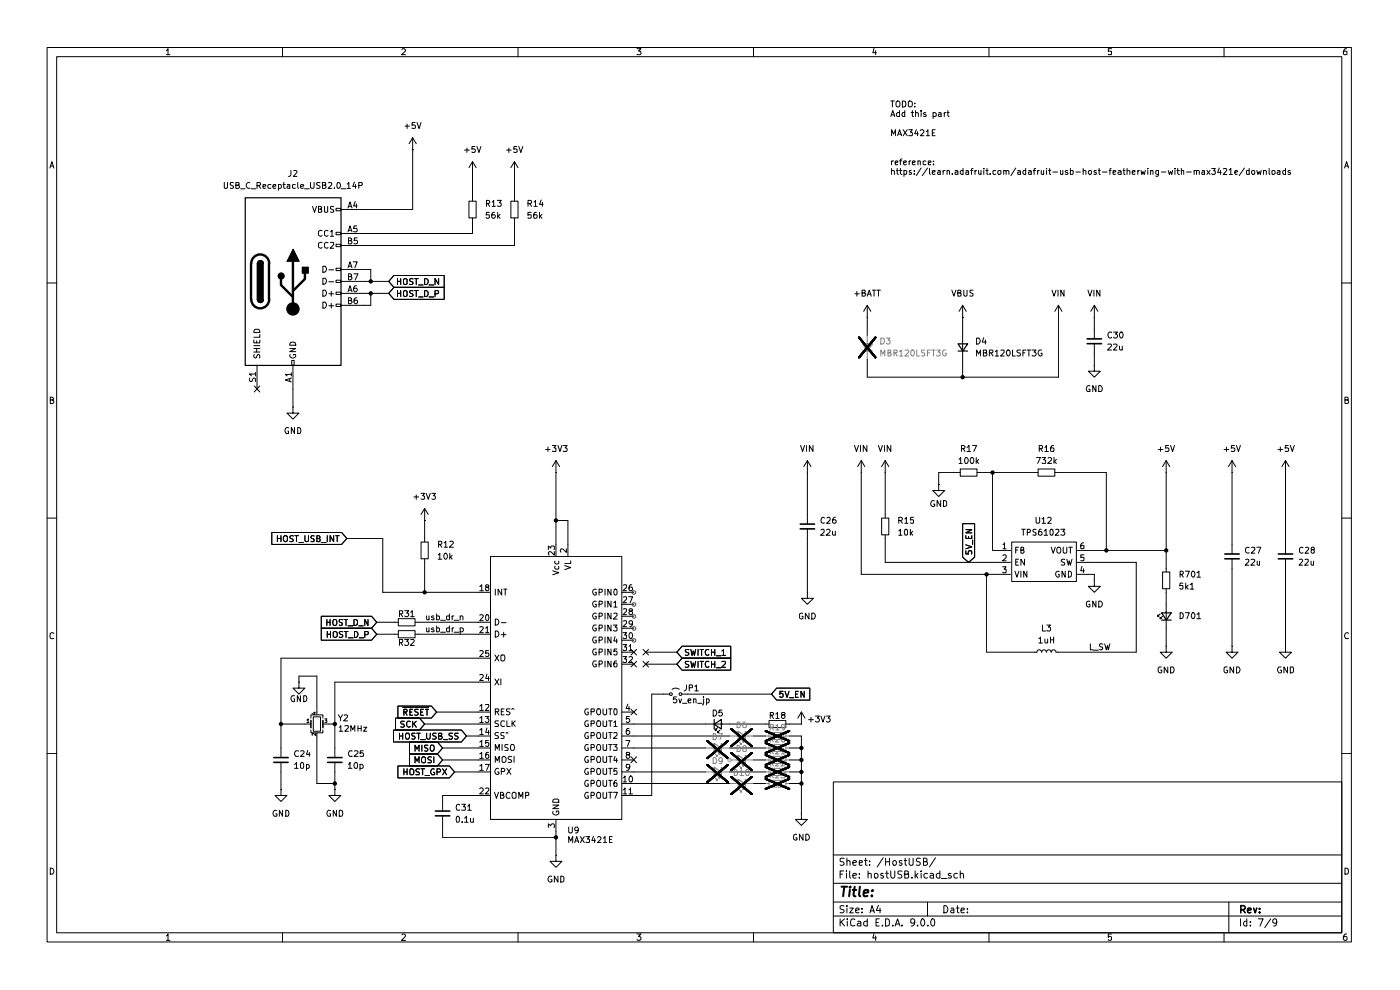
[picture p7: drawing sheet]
<svg xmlns="http://www.w3.org/2000/svg" width="297mm" height="210mm" viewBox="0 0 297 210" stroke-linecap="round" stroke-linejoin="round" font-family="sans-serif">
<g fill="none" stroke="#000" stroke-width=".21">
<path d="M10 10.1h276.7v189.7h-276.7zM12 12h272.6v185.9h-272.6zM35.3 10.8l.3-.5v1.3M35.3 11.6h.8M59.9 10.1v1.9M85.3 10.5l.1-.2h.4l.2 .5-.8 .8h.8M109.9 10.1v1.9M135.1 10.3h.9l-.5 .5 .4 .1 .1 .5-.2 .2-.7-.1M159.9 10.1v1.9M185.4 10.2l-.2 1h.7M185.8 10.8v.8M209.8 10.1v1.9"/>
<path d="M235.8 10.3h-.7v.6h.7v.6h-.7M259.7 10.1v1.9M285.7 10.3l-.5 .1-.1 .3-.1 .7 .2 .2 .5-.1v-.6l-.5-.1-.2 .3M10.6 35.6l.4-1.3 .4 1.3M10.7 35.2h.6M47.6 38.7v1.2l.2 .1 .4-.1 .1-.2v-1M49.5 38.8h-.6v.4l.6 .4-.2 .4-.4-.1M50 39.3l.7-.1v-.4l-.7-.1v1.3h.5l.3-.5-.3-.2M53 38.8l-.2-.1a.64 .64 0 0 0-.6 .6 .64 .64 0 0 0 .6 .7l.2-.1M54.5 39.4h.5l.3-.3-.1-.3-.7-.1v1.3M54.9 39.4l.4 .6M55.8 39.5h.6l-.2-.4-.4 .1v.7h.5"/>
<path d="M57.5 39.2l-.4-.1-.3 .3 .1 .5h.6M57.9 39.5h.6v-.3l-.4-.1-.2 .2v.5l.2 .2 .4-.1M59.1 39.2l.3-.1 .3 .3-.1 .5h-.5M59.1 39.1v1.3M60 39.1h.5M60.2 38.7v1.1l.3 .2M61 39.2h.5v.8M61.5 39.5h-.5l-.1 .1 .1 .4 .5-.1M61.7 36.2v.9l-.1 .2-.4 .1M62.3 36.2h.4l.3 .3-.8 .9h.8M62.7 39.2h-.6v.7h.6M63.2 38.7v1.1l.1 .2"/>
<path d="M63.8 39.5h.6l-.1-.3-.3-.1-.2 .2v.6h.5M65.9 38.7v1l.2 .3 .4-.1 .1-.2v-1M67.9 38.8l-.5-.1-.3 .2 .1 .3 .6 .3 .1 .2a.48 .48 0 0 1-.8 .2M68.4 39.3l.7-.1v-.4l-.7-.1v1.3h.5l.3-.5-.4-.2M69.7 38.8h.7v.4l-.8 .8h.8M71 39.9v.1M71.5 38.8a.56 .56 0 0 1 .7 .2 .56 .56 0 0 1-.1 .7l-.2 .3-.4-.1zM73.7 39l.3-.3v1.3M73.7 40h.6M75.2 38.6l-.4 .9h.8M75.4 39.1v.9M76.1 39.4h.5l.3-.3-.1-.3-.7-.1v1.3"/>
<path d="M85.9 26.8h1M86.4 26.3v1M87.5 31.7h.1M87.5 29.2v15.2h-15.2M87.5 29.2l-.7 1.3M87.5 29.2l.8 1.3M88.1 26h-.6l-.1 .6h.7v.6h-.7M88.5 26l.4 1.3 .4-1.3M98.6 31.8h1M99.1 31.4v.9M100.2 36.8h.1M100.2 34.3l-.7 1.3"/>
<path d="M100.2 34.3l.8 1.3M100.2 34.3v8.4M100.8 31.1h-.6l-.1 .6h.7v.6h-.7M101.2 31.1l.4 1.2 .4-1.2M107.4 31.8h1.1M107.9 31.4v.9M109.1 36.8h.1M109.1 34.3l-.7 1.3M109.1 34.3l.8 1.3M109.1 34.3v8.4M109.6 31.1h-.5l-.1 .6h.6v.6h-.6M110.1 31.1l.4 1.2 .4-1.2"/>
<path d="M189 24.7l.4-1.2 .4 1.2M189 21.4h.7M189.1 28.8v-1.3l.5 .9 .4-.9v1.3M189.1 36.2h.5l.1 .1v.7M189.1 24.4h.6M189.1 34.1v.9M189.1 35.7v1.3M189.3 21.4v1.3M189.6 34.1l-.5 .3M189.9 34.5l.6-.1-.2-.3-.4 .2v.5l.2 .2 .3-.1M190.2 36.2h.4M190.2 21.5h.6l.1 .3-.1 .7-.2 .2-.4-.1-.1-.3z"/>
<path d="M190.3 35.7v1.1l.3 .2M190.4 28.8l.4-1.3 .5 1.3M190.6 28.4h.6M190.8 24l-.4-.1-.2 .2v.5h.6M190.8 23.5v1.2M190.8 34.1h.5M190.8 36.2h.5M191 35.7v1.1l.3 .2M191.3 33.7l-.3 .2v1.1M191.4 21.4a.65 .65 0 0 1 .8 .7 .65 .65 0 0 1-.8 .6zM191.6 27.5l.8 1.3M191.7 34.5l.6-.1v-.2l-.4-.1-.2 .2v.5l.2 .2 .4-.1"/>
<path d="M191.8 36.2h.3l.3 .2-.1 .5h-.5M191.8 36.2v1.2M191.9 24l-.3-.1-.3 .2 .1 .5h.5M191.9 23.5v1.2M192.4 27.5l-.8 1.3M192.7 21.6l.3-.2 .3 .1a.74 .74 0 0 1 .2 1l-.3 .2-.5-.2zM192.8 27.5h.7l-.4 .5 .4 .2v.5h-.7M192.9 34.1v.9M193.2 34.1l-.3 .3M193.3 36.2h-.3l-.1 .2 .5 .4-.2 .2-.3-.1M193.3 23.9h.5M193.5 23.5v1.1l.3 .1"/>
<path d="M193.5 34.5l.6-.1v-.2l-.4-.1-.2 .2v.5l.2 .2 .4-.1M194 36.8v.2M194 36.2v.1M194.1 22.6v.1M194.1 21.9v.1M194.2 24l.2-.1 .4 .1v.7M194.2 23.5v1.2M194.4 27.5l-.3 .9h.7M194.6 27.9v.9M194.7 34.2h.5v.8M194.7 34.1v.9M195.2 27.7l.2-.2h.3l.3 .3-.1 .3-.7 .7h.8"/>
<path d="M195.4 23.5v.1M195.4 23.9v.8M195.4 35.6l-1 1.7M196.4 24l-.3-.1-.2 .2 .6 .5-.2 .1-.4-.1M196.4 34.2h-.6v.6l.3 .2 .3-.1M196.5 27.9l.3-.4v1.3M196.5 28.8h.7M196.8 35.6l-1.1 1.7M196.9 34.5l.6-.1-.1-.3-.5 .1v.7h.5M197.2 35.7v1.1l.2 .2M197.8 36.6l.6-.2v-.2h-.4l-.2 .1v.5l.2 .2 .4-.1M197.8 28.2h.4"/>
<path d="M198 24l.4-.1 .2 .2-.1 .5h-.5M198 23.9v1.2M198 34.8v.2M198 34.2v.1M198.4 27.5h-.6v1.3h.6M199 36.2h.5v.8M199.1 24h.5v.7M199.5 36.4l-.6 .3 .2 .3 .4-.1M199.6 24.2h-.4l-.1 .3 .1 .2 .4-.1M200.1 36.2v.8M200.3 23.9v.8M200.5 36.2l-.4 .2"/>
<path d="M200.7 23.9l-.4 .2M200.9 36.2h.4l.1 .1v.7M200.9 23.9h.4M200.9 36.2v.8M201.1 23.5v1.1l.2 .1M202 36.8v.2M202.6 36.2h.4l.2 .1v.7M203.2 36.4l-.6 .2v.3h.6M204.3 36.2h-.3l-.3 .2v.3l.3 .3 .3-.1M204.3 35.7v1.3M204.9 36.2h.4l.2 .1v.7M205.5 36.4l-.6 .2v.3h.6"/>
<path d="M205.9 36.2h.5M206.4 35.7l-.3 .2v1.1M206.8 36.2v.8M207.2 36.2h-.4v.2M207.6 36.2v.6l.2 .2 .3-.2M208.1 36.2v.8M208.7 35.7v.1M208.7 36.2v.8M209.1 36.2h.5M209.4 35.7v1.2l.2 .1M210.1 36.8v.2M211.2 36.2h-.5v.6l.1 .2 .4-.1"/>
<path d="M211.8 36.2h.5v.7l-.4 .1-.2-.3zM212.9 36.2h.4l.1 .1v.7M212.9 36.2v.8M213.4 36.3l.2-.1 .4 .1v.7M215.5 35.6l-1 1.7M215.9 36.2h.4l.2 .1v.7M216.5 36.4l-.6 .2v.3h.6M217.6 36.2h-.3l-.3 .2v.3l.3 .3 .3-.1M217.6 35.7v1.3M218.2 36.2h.4l.2 .1v.7M218.8 36.4l-.6 .2v.3h.6M219.2 36.2h.5"/>
<path d="M219.7 35.7l-.3 .2v1.1M220.1 36.2v.8M220.5 36.2h-.4v.2M220.9 36.2v.6l.2 .2 .3-.2M221.4 36.2v.8M222 35.7v.1M222 36.2v.8M222.4 36.2h.5M222.7 35.7v1.2l.2 .1M223.4 36.5h1M225 36.2v.7l.3 .1 .2-.2M225.5 36.2v.8"/>
<path d="M226.5 36.2h-.3l-.2 .2 .4 .2 .2 .2-.2 .2-.4-.1M227.1 36.2h.6v.6l-.2 .2-.4-.1M227.1 35.7v1.3M228.3 36.5h.9M229.8 36.2h.4l.2 .1v.7M229.8 35.7v1.3M231 36.2h.5v.7l-.4 .1-.2-.3zM232.6 36.2h-.4l-.1 .1 .1 .3 .4 .1v.2h-.5M233 36.2h.4M233.2 35.7v1.2l.2 .1M233.8 36.5h1.1M235.3 36.2h.4"/>
<path d="M235.7 35.7l-.2 .2v1.1M236.1 36.6l.6-.2-.1-.2h-.5v.7h.5M237.2 36.2h.4l.2 .1v.7M237.8 36.4l-.6 .3 .2 .3 .4-.1M238.3 36.2h.4M238.4 35.7v1.2l.3 .1M239.1 36.2h.4l.2 .1v.7M239.1 35.7v1.3M240.2 36.6l.6-.2v-.2h-.4l-.2 .1v.5l.2 .2 .4-.1M241.4 36.2v.8M241.7 36.2h-.3v.2M242.1 36.2l.1 .8 .3-.6 .2 .6 .3-.8"/>
<path d="M243.5 35.7v.1M243.5 36.2v.8M244.1 36.2h.5v.8M244.1 36.2v.8M245.8 36.2v1l-.3 .2-.3-.1M245.8 36.2h-.6v.6l.2 .2 .4-.1M246.4 36.5h.9M247.8 36.2l.3 .8 .2-.6 .3 .6 .2-.8M249.3 35.7v.1M249.3 36.2v.8M249.7 36.2h.5M249.9 35.7v1.1l.3 .2"/>
<path d="M250.6 36.2h.5v.8M250.6 35.7v1.3M251.7 36.5h1M253.3 36.2h.5v.8M253.3 36.2v.8M253.8 36.3l.3-.1 .3 .1v.7M255 36.2h.5v.8M255.5 36.4l-.6 .3 .2 .3 .4-.1M256 36.2l.7 .8M256.7 36.2l-.7 .8M257 35.7h.8l-.3 .5 .3 .1v.5l-.2 .2h-.4l-.2-.2M258.7 35.6l-.4 1h.8"/>
<path d="M258.9 36.2v.8M259.5 35.8l.5-.1 .3 .3-.8 1h.8M260.8 36.1l.3-.4v1.3M260.8 37h.7M262 36.6l.6-.2-.2-.2-.4 .1v.5l.1 .2 .4-.1M264 35.6l-1.1 1.7M265 36.2h-.6v.6l.2 .2 .4-.1M265 35.7v1.3M265.6 36.2h.5v.7l-.3 .1-.3-.3zM266.6 36.2l.3 .8 .2-.6 .3 .6 .1-.8M268.1 36.2h.3l.2 .1v.7M268.1 36.2v.8"/>
<path d="M269.2 35.7v1.2l.2 .1M269.8 36.2h.6l.1 .5-.2 .3-.5-.2zM271 36.2h.5v.8M271.5 36.4l-.6 .3 .2 .3 .4-.1M272.7 36.2h-.3l-.3 .2 .1 .5h.5M272.7 35.7v1.3M273.7 36.2h-.2l-.3 .2 .4 .2 .2 .2-.2 .2-.4-.1M285.2 35.6l.5-1.3 .4 1.3M285.4 35.2h.6M51.1 40h.9M53.3 40h1M64.6 40h1"/>
<path d="M66.3 43.8l.4 1.2 .4-1.2M67.6 44.4l.6-.1v-.4l-.6-.1v1.2h.6v-.5l-.2-.1M68.3 48.9h-.3l-.4 .2v.9l.4 .1 .3-.1M68.3 51.5l-.3-.1-.4 .2v.9l.4 .2 .3-.2M68.5 56.5h.5a.72 .72 0 0 1 .2 .8 .72 .72 0 0 1-.7 .4zM68.5 59h.5a.72 .72 0 0 1 .2 .8 .72 .72 0 0 1-.7 .5zM68.8 43.8v1.2h.3h.4v-1.2M69.6 48.9h-.3l-.5 .2 .1 .9 .4 .1 .3-.1M69.6 51.5l-.3-.1-.5 .2 .1 .9 .4 .2 .3-.2M69.8 57.2h1M69.8 59.8h1M70.1 49.2l.3-.3v1.2"/>
<path d="M70.1 51.5h.7v.4l-.8 .8h.8M70.1 50.1h.7M70.8 43.9h-.7v.4l.7 .2v.5h-.7M71.3 44.2h1v.5h-1zM71.3 49.3h1v.5h-1zM71.3 51.8h1v.5h-1zM71.3 56.9h1v.5h-1zM71.3 59.4h1v.5h-1zM72.3 57.1h6.4v2.6M72.3 59.7h10.2M72.4 40h1M73.8 44.1l.5-1.3 .4 1.3"/>
<path d="M73.8 49.2l.5-1.3 .4 1.3M73.8 56.8l.5-1.3 .4 1.3M73.9 51.1l.6-.1v-.5h-.6v1.2h.5l.3-.4-.4-.2M73.9 58.7l.6-.1v-.4l-.6-.1v1.3h.5l.3-.5-.4-.2M73.9 43.8h.6M73.9 48.9h.6M73.9 56.5h.6M74.9 55.5h.9l-.5 1.3M75.1 58.1h.8l-.5 1.3M75.4 42.8l-.4 .9h.8M75.6 43.3v.8M75.7 47.9h-.6l-.1 .6 .6-.1 .2 .3-.1 .4h-.7"/>
<path d="M75.8 50.5h-.6l-.1 .6 .6-.1 .2 .2-.1 .4h-.7M83.6 58.4h10.6v2.6h-10.6l-1.1-1.3zM84.3 59.7h.7M84.3 59.1v1.3M85 59.1v1.3M85.6 59.3l.3-.2 .5 .2v.9l-.3 .2-.5-.2zM87.6 59.2h-.6a.57 .57 0 0 0 .5 .7l.1 .2-.2 .3-.5-.1M88 59.1h.7M88.3 59.1v1.3M90.1 59.1a.65 .65 0 0 1 .7 .6 .65 .65 0 0 1-.7 .7zM93 59.1v1.3l-.7-1.3v1.3M99.5 42.7h1.5v3.5h-1.5z"/>
<path d="M100.2 46.2v3.3h-27.9M103.2 43.2l.6-.1v-.5l-.6-.1v1.3M103.5 43.2l.4 .6M103.8 45h-.6l-.1 .6h.6l.1 .5-.2 .2h-.3l-.2-.2M104.4 42.8l.3-.3v1.3M104.4 43.8h.7M104.9 45l-.4 .1a.92 .92 0 0 0 .1 1.2h.2l.3-.2v-.4l-.2-.1h-.4l-.2 .1M105.5 42.5h.8l-.4 .5h.3l.1 .3v.4h-.8M105.6 45v1.3M105.7 45.8l.4 .5M106.1 45.5l-.5 .5M108.4 42.7h1.5v3.5h-1.5z"/>
<path d="M109.1 46.2v5.9h-36.8M112 43.2l.7-.1v-.5l-.7-.1v1.3M112.4 43.2l.4 .6M112.7 45h-.7v.6h.6l.1 .5-.3 .2-.4-.2M113.3 42.8l.3-.3v1.3M113.3 43.8h.7M113.8 45l-.4 .1-.2 1 .3 .2h.2l.3-.2v-.4l-.2-.1h-.5l-.1 .1M114.5 45v1.3M114.6 45.8l.4 .5M114.8 42.4l-.3 .9h.7M115 45.5l-.5 .5M115.1 42.9v.9"/>
<path d="M10 60h2M53.8 72.1v.6h1.3v-.6M53.8 74.7h1.3M53.8 73.9h1.3M53.8 73.3h1.3M53.9 75.2l-.1 .5 .3 .2h.3a.57 .57 0 0 1 .6-.6v.6M54 69.9l.9-.1 .2 .7h-1.3zM54.2 79.3h-1.3l.4 .5M54.2 79v.8M54.4 72.3v.4M54.4 73.9v.8M54.5 77.5v5"/>
<path d="M55.1 71v.5h-1.3M61.5 73.9h1.2l-1.2 .7h1.2M61.6 75.2l-.1 .2a.64 .64 0 0 0 .6 .6 .64 .64 0 0 0 .6-.6v-.2h-.5v.2M61.6 72.6h1l.1 .6h-1.2zM61.8 79.4h-1.3l.4 .4M61.8 79.1v.7M61.9 76.5h.5v1h-.5zM62.1 77.5v8.9M68.5 61.6h.5a.72 .72 0 0 1 .2 .8 .72 .72 0 0 1-.7 .4zM68.5 64.1h.5a.72 .72 0 0 1 .2 .8 .72 .72 0 0 1-.7 .5zM69.8 62.3h1M69.8 64.9h1"/>
<path d="M70.3 61.8v1M70.3 64.3v1.1M71.3 62h1v.5h-1zM71.3 64.5h1v.5h-1zM72.3 62.2h10.2M73.8 61.9l.5-1.3 .4 1.3M73.9 63.8l.6-.1v-.5h-.6v1.2h.5l.3-.4-.4-.2M73.9 61.6h.6M75.6 60.6l-.4 .1a.92 .92 0 0 0 .1 1.2h.2l.3-.3v-.3l-.2-.2h-.4l-.2 .2M75.7 63.2h-.4a.92 .92 0 0 0 .1 1.2h.2l.3-.2v-.4l-.2-.1h-.4l-.2 .1M78.7 62.2v2.6h-6.4M83.6 61h10.6v2.5h-10.6l-1.1-1.3z"/>
<path d="M84.3 62.2h.7M84.3 61.6v1.3M85 61.6v1.3M85.6 61.8l.3-.2 .5 .2v.9l-.3 .2-.5-.2zM87.6 61.7h-.6l-.1 .3 .6 .3 .1 .4-.2 .2-.5-.1M88 61.6h.7M88.3 61.6v1.3M88.8 63h.9M88.8 60.5h.9M90.1 61.6a.65 .65 0 0 1 .7 .7 .65 .65 0 0 1-.7 .6zM91 63h1M91 60.5h1"/>
<path d="M92.3 62.3l.7-.1v-.5l-.7-.1v1.3M181.4 62.3h.9M181.8 61.8v1M182.9 62.1h.6v-.5h-.6v1.2h.5l.2-.4-.3-.3M184 67.3h.1M184 62.8l.4-1.2 .4 1.2M184 64.8v6.3M184 64.8l-.8 1.2M184 64.8l.7 1.2M184.1 62.4h.6M185.1 61.6h.7M185.4 61.6v1.2"/>
<path d="M186 61.6h.8M186.4 61.6v1.2M201.9 61.6l.5 1.2 .4-1.2M203.2 62.1h.4l.3-.2-.2-.3h-.5v1.2h.5l.2-.1v-.5l-.3-.1M204.2 67.3h.1M204.2 64.8l-.7 1.2M204.2 64.8l.8 1.2M204.2 64.8v15.2M204.5 61.6v1l.2 .2 .4-.1v-1.1M206.4 61.6h-.6a.56 .56 0 0 0 .6 .7v.4l-.2 .1-.5-.1M207.2 75.5v-1.2l.4 .8 .4-.8v1.2M207.2 71.7h.5a.72 .72 0 0 1 .2 .8 .72 .72 0 0 1-.7 .5z"/>
<path d="M208.6 74.8h.6v-.5h-.6v1.2h.5l.3-.4-.4-.3M208.7 71.6l-.3 1h.8M209 72.1v.9M209.9 74.8h.6l.2-.4-.2-.1h-.6v1.2M210.2 74.8l.5 .7M211.2 74.6l.3-.3v1.2M211.2 75.5h.6M212.3 74.3h.6l.1 .5-.7 .7h.7M213.7 74.3a.65 .65 0 0 1 .6 .5 .65 .65 0 0 1-.4 .7 .89 .89 0 0 1-.2-1.2zM214.8 74.3v1.2h.6M216.5 74.3h-.6l-.2 .1 .3 .4 .4 .1v.5h-.7M217 74.8h.4"/>
<path d="M217.7 74.3h-.7v1.2M217.9 74.3h.8M218.3 74.3v1.2M218.9 74.3h.9l-.4 .4 .4 .2v.4l-.3 .2h-.4l-.2-.1M221 74.3h-.5a.66 .66 0 0 0-.3 .8 .66 .66 0 0 0 .8 .3l.1-.5h-.3M223.2 61.6l.4 1.2 .4-1.2M224.5 61.6v1.2M224.5 67.3h.1M224.5 64.8v15.2h-40.5v-3.8M224.5 64.8l-.7 1.2M224.5 64.8l.8 1.2M225.7 61.6v1.2l-.7-1.2v1.2"/>
<path d="M230.8 61.6l.4 1.2 .4-1.2M232.1 61.6v1.2M232.2 67.3h.1M232.2 77.5v1.2h1.2l-1.2 1.3-1.3-1.3h1.3M232.2 77.5h.1M232.2 64.8v7.1M232.2 72.9v4.6M232.2 64.8l-.8 1.2M232.2 64.8l.7 1.2M233.3 61.6v1.2l-.6-1.2v1.2M235 73.1l.6-.1 .2 .3-.9 1h.9M235.8 70.5l-.5-.1a.66 .66 0 0 0-.3 .8 .66 .66 0 0 0 .8 .4v-.1"/>
<path d="M236.2 73.1l.6-.1 .2 .2-.1 .3-.7 .8h.8M236.2 70.4h.9l-.5 .5 .5 .2v.4l-.3 .2h-.4l-.2-.2M237.5 73.4l.1 .8 .3 .1 .2-.2M237.7 70.4h.4a.76 .76 0 0 1-.3 1.3l-.1-.2a.87 .87 0 0 1 0-1.1zM238.1 73.4v.9M284.6 60h2.1M10.7 84.8h.5l.1-.3-.2-.3h-.4v1.4h.5l.2-.3v-.2l-.3-.3M53 80.2v.7h.5l.1-.5 .3-.2 .3 .1v.6M53.9 81.9l1.2 1.2M55.1 81.9l-1.2 1.2M61.2 90.8a.66 .66 0 0 0-.7 .3 .66 .66 0 0 0 .2 .8h.5v-.5h-.2M61.5 80.3v.6"/>
<path d="M61.8 80.2l-1.3 .4 1.3 .4M62.1 86.4v1.2h1.3l-1.3 1.3-1.2-1.3h1.2M62.1 86.4h.1M62.5 90.7v1.2l-.7-1.2v1.2M63.2 90.7h.2a.65 .65 0 0 1 .4 .7 .65 .65 0 0 1-.6 .5zM115.7 95.3h1M116.2 94.8v1M117.2 94.5h.7l-.4 .5 .4 .1v.6h-.7M117.9 97.7v20.3M117.9 97.7l-.7 1.3M117.9 97.7l.8 1.3M118.4 94.5l.4 1.3 .4-1.3"/>
<path d="M119.5 94.5h.8l-.4 .5 .3 .1v.6h-.7M169.8 94.5l.5 1.3 .4-1.3M171.1 94.5v1.3M171.3 97.7v13.5M171.3 97.7l-.8 1.3M171.3 97.7l.7 1.3M172.5 94.5v1.3l-.8-1.3v1.3M181.3 94.5l.4 1.3 .4-1.3M182.5 94.5v1.3M182.7 97.7l-.8 1.3M182.7 97.7l.8 1.3M182.7 97.7v24.1h31.7"/>
<path d="M183.9 94.5v1.3l-.8-1.3v1.3M186.4 94.5l.4 1.3 .4-1.3M187.6 94.5v1.3M187.8 97.7v12.2M187.8 97.7l-.8 1.3M187.8 97.7l.8 1.3M189 94.5v1.3l-.8-1.3v1.3M203.5 97.5l.3-.5v1.3M203.5 98.3h.6M203.7 99.5h3.6v1.5h-3.6zM204 95.2l.6-.1 .1-.4-.2-.2h-.5v1.3M204.3 95.2l.4 .6"/>
<path d="M204.7 97.2l.3-.2a.75 .75 0 0 1 .1 1.3l-.4-.1zM205.1 94.9l.5-.4v1.3M205.1 95.8h.8M206 97.1l.2-.1a.76 .76 0 0 1 .2 1.3l-.4-.1a.94 .94 0 0 1 0-1.1zM206.3 94.5h.9l-.6 1.3M207.1 97v1.3M207.3 97.9l.3 .4M207.6 97.5l-.5 .5M219.9 97h.8l-.6 1.3M220.2 99.5h3.6v1.5h-3.6zM220.5 95.2l.6-.1v-.4l-.1-.2h-.5v1.3M220.7 95.2l.4 .6"/>
<path d="M221.1 97h.7l-.4 .5 .4 .1v.6h-.7M221.7 94.9l.3-.4v1.3M221.7 95.8h.7M222.3 97.2l.2-.2h.3l.3 .5-.9 .8h.9M223.5 94.5a.75 .75 0 0 0-.6 .5 .75 .75 0 0 0 .1 .8h.5l.1-.6-.2-.2h-.3l-.3 .2M223.6 97v1.3M223.7 97.9l.4 .4M224.1 97.5l-.5 .5M231.2 81.9a.66 .66 0 0 0-.7 .4 .66 .66 0 0 0 .2 .8h.5v-.6h-.2M232.5 81.8v1.3l-.7-1.3v1.3M233.1 81.8a.71 .71 0 0 1 .7 .4 .71 .71 0 0 1-.2 .9h-.5zM245.7 95.3h1"/>
<path d="M246.2 94.8v1M247.4 97.7l-.8 1.3M247.4 97.7l.8 1.3M247.4 97.7v23.6M247.9 94.5h-.6l-.1 .6h.7v.6h-.7M248.3 94.5l.5 1.3 .4-1.3M259.7 95.3h1M260.2 94.8v1M261.4 97.7v19.8M261.4 97.7l-.8 1.3M261.4 97.7l.7 1.3M261.9 94.5h-.6l-.1 .6h.7v.6h-.7"/>
<path d="M262.3 94.5l.4 1.3 .4-1.3M271.1 95.3h1M271.6 94.8v1M272.7 97.7l-.8 1.3M272.7 97.7l.8 1.3M272.7 97.7v19.8M273.3 94.5h-.6l-.1 .6h.7v.6h-.7M273.7 94.5l.5 1.3 .4-1.3M285.3 84.8h.6l.1-.4-.7-.2v1.4h.5l.2-.1 .1-.4-.4-.3M10 109.9h2M57.7 112.9h14.8l1.1 1.3-1.1 1.3h-14.8zM58.8 113.6v1.3"/>
<path d="M58.8 114.2h.8M59.6 113.6v1.3M60.2 113.8l.3-.2 .5 .2v.9l-.3 .2-.3-.1a.74 .74 0 0 1-.2-1zM62.2 113.7l-.5-.1-.2 .3 .1 .2a.57 .57 0 0 1 .5 .7h-.6M62.6 113.6h.7M62.9 113.6v1.3M63.4 115.1h.9M64.7 113.6v1l.2 .3h.3l.2-.3v-1M66.6 113.7l-.4-.1-.2 .3v.3l.6 .2v.4h-.6M67.2 114.2h.5l.2-.3-.3-.3h-.4v1.3h.5l.2-.1v-.4l-.3-.2M68.2 115.1h1M69.4 113.6v1.3"/>
<path d="M70.8 113.6v1.3l-.8-1.3v1.3M71.2 113.6h.8M71.5 113.6v1.3M73.6 114.2h7.6v11.4h22.9M87.8 105.4h1M88.3 105v.9M89.3 115h1.5v3.5h-1.5zM89.3 104.6h.8l-.4 .6h.3v.6h-.7M90.1 110.4h.1M90.1 107.9l-.8 1.2M90.1 107.9l.7 1.2M90.1 107.9v7.1"/>
<path d="M90.1 118.5v7.1M90.4 104.6l.4 1.3 .5-1.3M91.6 104.6h.8l-.5 .6 .5 .2-.1 .4h-.7M93 117.7l.3-.4v1.3M93 118.6h.7M93 115.5l.6-.1 .1-.5-.7-.1v1.3M93.3 115.5l.4 .6M94.2 115.1l.4-.3v1.3M94.2 116.1h.7M94.3 117.4a.61 .61 0 0 1 .7 .5 .61 .61 0 0 1-.4 .7l-.3-.1-.2-.4zM95.4 114.9l.5-.1 .3 .3-.9 1h.9M95.4 117.3v1.3"/>
<path d="M95.6 118.1l.3 .5M95.9 117.8l-.5 .5M104.1 118h27.8v55.8h-27.8zM116.3 116.6v-.8l.5 .4 .2-.4h.5v.8M117.6 117v.8l-.8-.8-.5 .3 .2 .5M117.8 119l-.1 .4 .2 .2 .6-.1v-.5M117.9 100.2h.1M117.9 110.4h2.6v7.6M119.8 120l1.3 .4-1.3 .4M120.1 116.4v.8l-.8-.8-.4 .3 .1 .4M121.1 119v.5h-1.3M171.3 100.2h.1"/>
<path d="M171.3 112.2v13.4M174.2 112.4l.1-.1h.4l.1 .1v.5l-.7 .6h.7M174.9 109.9l-.2-.2a.65 .65 0 0 0-.5 .7 .65 .65 0 0 0 .5 .6l.2-.1M175.3 112.4l.2-.1h.4l.2 .3-.1 .3-.7 .6h.8M175.4 109.9l.2-.2h.3l.2 .2v.4l-.8 .7h.8M176.6 112.7v.7l.2 .1h.4M177.2 109.7a.72 .72 0 0 0-.6 .6 .72 .72 0 0 0 .3 .7l.4-.1a.42 .42 0 0 0 0-.5 .42 .42 0 0 0-.6-.1l-.1 .2M177.2 112.7v.8M182.7 100.2h.1M187 109.9h1.6v3.6h-1.6zM187.8 100.2h.1M187.8 113.5v5.8h26.6"/>
<path d="M190.7 112.6l.3-.3v1.2M190.7 110.4l.6-.1v-.5l-.6-.1v1.3M190.7 113.5h.6M191 110.4l.4 .6M191.9 112.4l.4-.1 .2 .2v.8l-.2 .2h-.4zM191.9 110.1l.4-.4v1.3M191.9 111h.7M193.1 112.3v1.2M193.2 113l.4 .5M193.6 112.7l-.5 .5M193.8 109.7h-.6l-.1 .6h.7v.6h-.7M198.2 106.3a.59 .59 0 0 0-.8 .6 .59 .59 0 0 0 .9 .5v-.5h-.3"/>
<path d="M199.1 102.8v1.3h1.3l-1.3 1.2-1.2-1.2h1.2M199.1 102.8h.1M199.6 106.2v1.2l-.8-1.2v1.2M200.2 106.2a.52 .52 0 0 1 .6 .3v.7l-.6 .2zM203.7 100.2h-4.6v2.6M204.2 111.1h2.6v7.1l-1.3 1.1-1.3-1.1zM204.9 116.8v.7h.6v-.7h.6v.7M204.9 115.6l1.3 .4-1.3 .4M204.9 113.6v.6h1.3v-.6M204.9 112.4h1.3l-1.3 .6h1.3M205.5 113.8v.4M206.3 114.6v.9"/>
<path d="M207.3 100.2h12.9M210.6 100.2v16.6h3.8M212.8 115.5l.3-.4v1.3M212.8 117.9l.1-.2h.4l.1 .2v.4l-.7 .7h.7M212.8 116.4h.6M214.6 115h13.7v8.4h-13.7zM215.5 116.7h.4M215.5 119.2h.4M216.1 116.1h-.6v1.2M216.1 118.6h-.6v1.3h.6M216.6 116.7l.6-.1v-.4l-.6-.1v1.2h.6l.1-.4-.3-.2M216.7 112.3h.8"/>
<path d="M217.1 112.3v1.2M217.3 118.6v1.3l-.7-1.3v1.3M217.9 112.9h.6v-.5l-.6-.1v1.2M219.8 112.4l-.4-.1-.3 .2 .1 .3 .6 .2v.5h-.7M219.8 109.7v1l.2 .3 .5-.1 .1-.2v-1M220.9 112.3l-.4 .1-.2 .4 .1 .7a.42 .42 0 0 0 .6-.1 .42 .42 0 0 0-.1-.6h-.4l-.2 .2M221.1 110.1l.3-.4v1.3M221.1 111h.7M221.5 112.6l.4-.3v1.2M221.5 113.5h.7M222.2 109.9l.2-.2h.4l.2 .3-.1 .3-.7 .7h.8M222.8 112.4l.4-.1a.9 .9 0 0 1 0 1.2l-.4-.2z"/>
<path d="M223 116.1l.4 1.2 .5-1.2M223.8 100.2h10.9v16.6M223.9 112.4h.7v.4l-.7 .7h.7M224.3 116.2l.2-.1 .5 .1v.7l-.3 .4-.4-.1zM225 112.3h.9l-.4 .5h.2l.2 .2-.1 .5h-.8M225.6 116.1v1l.2 .2h.3l.2-.2v-1M225.9 118.7l-.5-.1-.3 .3 .1 .2 .6 .3 .1 .2a.48 .48 0 0 1-.8 .2M226.3 118.6l.4 1.3 .1-.9 .3 .9 .3-1.3M226.7 116.1h.8M227.1 116.1v1.2M228.3 119.3h12.7v19h-17M228.3 116.8h19.1"/>
<path d="M229.9 115.1h-.3l-.3 .4v.8h.7v-.6h-.5h-.2v.2M230 117.7h-.7v.6h.7v.6h-.7M247.4 100.2h.1M261.4 100.2h.1M261.4 118.5v18.6M264.2 118.7h.7v.4l-.7 .8h.7M265 116.2l-.3-.1-.5 .3 .1 .8 .4 .1h.3M265.4 118.7l.5-.1 .3 .4-.9 .9h.9M265.5 116.2h.7v.4l-.8 .7h.8M266.6 116.1h.9l-.5 1.2M266.7 119v.7l.2 .2 .3-.1M267.2 119v.9"/>
<path d="M272.7 100.2h.1M272.7 118.5v18.6M275.7 118.7l.4-.1 .3 .4-.8 .9h.8M276.4 116.2l-.3-.1-.4 .3 .1 .8 .3 .1h.3M276.9 118.7h.6v.4l-.7 .8h.7M276.9 116.2l.5-.1 .2 .3-.7 .9h.7M278.1 119v.7l.2 .2 .3-.1M278.4 116.6l-.3-.2 .1-.2h.6l-.1 .4h-.3l-.3 .2 .1 .5h.2h.4v-.5l-.2-.2M278.6 119v.9M284.6 109.9h2.1M11.4 134.4l-.2-.2-.5 .2-.1 .4 .2 .7 .6-.1M68.2 133.3h10.6l1.1 1.2-1.1 1.3h-10.6z"/>
<path d="M68.2 130.7h10.6l1.1 1.3-1.1 1.3h-10.6zM69.3 132h.7M69.3 131.4v1.3M69.4 134.5h.7M69.4 133.9v1.3M70 131.4v1.3M70.1 133.9v1.3M70.7 134.1l.3-.2 .3 .1a.74 .74 0 0 1 .2 1l-.3 .2-.5-.2zM70.9 131.4a.46 .46 0 0 1 .6 .4v.4a.46 .46 0 0 1-.6 .5 .86 .86 0 0 1 0-1.3zM72.6 131.5h-.6v.4l.6 .2v.2l-.2 .4-.4-.1M72.7 134h-.6a.57 .57 0 0 0 .5 .7l.1 .3-.2 .2-.5-.1M73 131.4h.7"/>
<path d="M73.1 133.9h.7M73.4 131.4v1.3M73.4 133.9v1.3M73.8 132.8h1M73.9 135.3h1M75.1 131.4a.65 .65 0 0 1 .8 .6 .65 .65 0 0 1-.8 .7zM75.2 133.9a.65 .65 0 0 1 .7 .7 .65 .65 0 0 1-.7 .6zM76.1 132.8h.9M76.2 135.3h.9M77.4 134.6l.7-.1v-.5l-.7-.1v1.3M78.1 131.4v1.3l-.7-1.3v1.3M79.9 132h4.6"/>
<path d="M79.9 134.5h4.6M84.5 133.8h3.6v1.5h-3.6zM84.5 131.2h3.6v1.6h-3.6zM84.8 136.3l.6-.2-.1-.5h-.5v1.3M84.8 130.2l.5-.1 .1-.5-.6-.1v1.3M85 136.3l.4 .6M85 130.2l.4 .6M85.9 135.6h.8l-.4 .5 .4 .2v.4l-.3 .2h-.4l-.1-.2M85.9 129.5h.8l-.4 .5 .4 .2v.4l-.3 .2h-.4l-.1-.2M87.1 135.7l.6-.1 .2 .4-.9 .9h.9M87.1 129.9l.4-.4v1.3M87.1 130.8h.8"/>
<path d="M88.1 132h16M88.1 134.5h16M90.5 130.6v.8l.3 .1 .2-.2M90.5 133.2v.7l.3 .1 .2-.1M91 130.6v.9M91 133.2v.8M92 130.7l-.2-.1-.3 .3 .4 .2 .2 .2-.2 .2-.4-.1M92 133.3l-.2-.1-.3 .2 .4 .2 .2 .3-.2 .1-.4-.1M92.6 130.7h.6v.6l-.2 .2-.4-.1M92.6 133.3h.6v.6l-.2 .1-.4-.1M92.6 130.2v1.3M92.6 132.8v1.2"/>
<path d="M93.5 131.6h1M93.5 134.1h1M95.3 130.7h-.6v.6l.2 .2 .4-.1M95.3 133.3h-.6v.6l.2 .1 .4-.1M95.3 130.2v1.3M95.3 132.8v1.2M95.9 130.6v.9M95.9 133.2v.8M96.3 130.6l-.4 .1v.2M96.3 133.2l-.4 .1v.1M96.4 131.6h1M96.4 134.1h1"/>
<path d="M97.6 130.7l.4-.1 .2 .2v.7M97.6 133.3l.4-.1 .3 .2v.4l-.3 .2-.4-.1M97.6 130.6v.9M97.6 133.2v1.3M101.8 124.4l.4-.4v1.3M101.8 130.5l.5-.1 .2 .2-.7 1.1h.7M101.8 133l.5-.1 .2 .3-.7 1h.7M101.8 138.1l.5-.1 .2 .3-.7 1h.7M101.8 125.3h.7M103 133.3l.4-.4v1.3M103 134.2h.7M103.1 130.5h.4a.75 .75 0 0 1-.2 1.2l-.3-.3z"/>
<path d="M103.2 124.5h-.2v-.4h.6v.4h-.4l-.2 .2v.5l.2 .1h.3l.2-.2v-.3l-.2-.3M103.6 138h-.6v.6l.6-.1 .1 .2-.1 .5-.4 .1-.2-.2M104.1 139.6h-44.5v21.1M105 138.9l.8 1.3M105.1 131.3a.65 .65 0 0 1 .7 .7 .65 .65 0 0 1-.7 .6zM105.1 133.9h.5a.72 .72 0 0 1 .2 .8 .72 .72 0 0 1-.7 .4zM105.1 125v1.2M105.8 138.9l-.8 1.3M106.3 139.1l.1-.2h.5l.2 .9a.47 .47 0 0 1-.3 .4 .47 .47 0 0 1-.5-.2zM106.3 132.1h1.1M106.3 134.6h1.1M106.4 125v1.2l-.7-1.2v1.2"/>
<path d="M106.8 125h.7M106.8 134.1v1M107.2 125v1.2M117.3 121.1l1.2 .4-1.2 .4M117.8 120.1l-.1 .4 .2 .2 .6-.1v-.5M126.5 125.1a.58 .58 0 0 0-.8 .5 .58 .58 0 0 0 .8 .6v-.6h-.3M126.5 127.6a.58 .58 0 0 0-.8 .5 .58 .58 0 0 0 .8 .6v-.5h-.3M126.5 130.1a.58 .58 0 0 0-.8 .6 .58 .58 0 0 0 .8 .5v-.5h-.3M126.5 132.6h-.5a.66 .66 0 0 0-.3 .8 .66 .66 0 0 0 .8 .4v-.5h-.3M126.5 135.1h-.5a.66 .66 0 0 0-.3 .8 .66 .66 0 0 0 .8 .4v-.5h-.3M126.5 137.7h-.5a.66 .66 0 0 0-.3 .8 .66 .66 0 0 0 .8 .4v-.6h-.3M127.1 125.6h.6l.1-.5-.7-.1v1.2"/>
<path d="M127.1 128.2l.6-.1 .1-.5-.7-.1v1.3M127.1 130.7l.6-.1 .1-.5-.7-.1v1.3M127.1 133.3l.7-.2-.1-.5h-.6v1.3M127.1 135.8l.7-.2-.1-.5h-.6v1.3M127.1 138.3l.7-.1-.1-.5h-.6v1.2M128.4 125v1.2M128.4 127.5v1.3M128.4 130v1.3M128.4 132.6v1.3M128.4 135.1v1.3M128.4 137.7v1.2M129.6 125v1.2l-.7-1.2v1.2"/>
<path d="M129.6 127.5v1.3l-.7-1.3v1.3M129.6 130v1.3l-.7-1.3v1.3M129.6 132.6v1.3l-.7-1.3v1.3M129.6 135.1v1.3l-.7-1.3v1.3M129.6 137.7v1.2l-.7-1.2v1.2M130.1 132.6h.8l-.4 .4 .4 .2v.5l-.2 .2h-.4l-.2-.2M130.2 127.8l.4-.3v1.3M130.2 130.1h.7v.5l-.8 .7h.8M130.2 128.8h.7M130.3 125.1l.3-.1 .3 .2v.8l-.3 .2-.3-.1zM130.5 135l-.3 1h.8M130.8 135.6v.8"/>
<path d="M130.9 137.7h-.6l-.1 .6 .2-.2h.3l.2 .2v.5l-.2 .1h-.3l-.2-.1M131.9 125.6h2.6M131.9 128.2h2.6M131.9 130.7h2.6M131.9 133.3h2.6M131.9 135.8h2.6M131.9 138.3h2.6M132.2 134.2h.7l-.4 .5 .4 .1v.5l-.1 .2h-.5l-.1-.2M132.2 136.7h.7l-.4 .5 .4 .1v.5l-.1 .2h-.5l-.1-.2M132.2 139.3h.7l-.4 .5 .4 .1v.5l-.1 .1h-.5l-.1-.1M132.2 124.1h.7v.4l-.7 .8h.7M132.2 126.7h.7v.4l-.7 .7h.7"/>
<path d="M132.2 129.2h.7v.4l-.7 .8h.7M132.2 131.7h.7v.5l-.7 .7h.7M133.3 126.6h.9l-.5 1.2M133.4 137.1l.4-.4v1.3M133.4 139.4l.5-.1 .3 .3-.9 .9h.9M133.4 138h.8M133.6 134.3a.61 .61 0 0 1 .7 .4 .61 .61 0 0 1-.3 .7 .6 .6 0 0 1-.6-.4 .6 .6 0 0 1 .2-.7zM133.7 129.6l-.3-.1 .1-.3h.6l.1 .3-.2 .1h-.3l-.3 .3v.2l.3 .3 .4-.1 .1-.2v-.2l-.3-.3M133.9 137.8l1.1 1.1M134 124l-.4 .1-.2 .4 .1 .7a.42 .42 0 0 0 .6-.1 .42 .42 0 0 0-.1-.6h-.4l-.2 .3M134.2 132.2l-.1 .1a.42 .42 0 0 1-.5 0 .42 .42 0 0 1-.1-.6h.4a.72 .72 0 0 1 .3 .7 .72 .72 0 0 1-.6 .5M135 137.8l-1.1 1.1"/>
<path d="M136.4 137.8l1.2 1.1M137 138.3h6.6M137.6 137.8l-1.2 1.1M144.7 139.6h10.3v2.6h-10.3l-1.1-1.3zM144.7 137.1h10.3v2.5h-10.3l-1.1-1.3zM146.1 137.8a.48 .48 0 0 0-.7 .2l.1 .3 .6 .3-.2 .4-.5-.1M146.6 137.8l.2 1.2 .3-.9 .2 .9 .3-1.2M148.1 137.8v1.2M148.5 137.8h.8M148.8 137.8v1.2M150.4 137.8a.58 .58 0 0 0-.8 .6 .58 .58 0 0 0 .8 .5M151 138.3h.6"/>
<path d="M151 137.8v1.2M151.6 137.8v1.2M152 139.1h.9M153.2 138.1l.3-.3v1.2M153.2 139h.7M170.3 130.1l-.3-.1-.4 .3v.7l.4 .3 .3-.2v-.4h-.2M171.3 125.6v1.3h1.3l-1.3 1.3-1.3-1.3h1.3M171.3 125.6h.1M171.6 130v1.3l-.7-1.3v1.3M172.2 130a.65 .65 0 0 1 .8 .7 .65 .65 0 0 1-.8 .6zM209.3 121.8v16.5h10.7M212.7 120.2h.7l-.4 .5 .4 .1v.6h-.7"/>
<path d="M215.3 121.2l.4 1.2 .5-1.2M216.6 121.2v1.2M217.8 121.2v1.2l-.6-1.2v1.2M220 138.3a.51 .51 0 0 1 .5-.5 .51 .51 0 0 1 .5 .5 .51 .51 0 0 1 .5-.5 .51 .51 0 0 1 .5 .5 .51 .51 0 0 1 .5-.5 .51 .51 0 0 1 .5 .5 .51 .51 0 0 1 .5-.5 .51 .51 0 0 1 .5 .5M220.4 135.5l.3-.4v1.3M220.4 136.4h.7M221.1 132.6v1.3h.7M221.7 135.6v.6l.1 .2 .4-.2M222.1 132.6h.7l-.4 .4 .4 .2v.5l-.1 .2h-.5l-.1-.2M222.2 135.6v.8M222.8 135.1v1.3M222.8 135.7h.7"/>
<path d="M223.5 135.1v1.3M224.7 121.2a.58 .58 0 0 0-.8 .6 .58 .58 0 0 0 .8 .5v-.5h-.2M226 121.2v1.2l-.7-1.2v1.2M226.7 121.2a.64 .64 0 0 1 .6 .6 .64 .64 0 0 1-.6 .6zM228.3 121.8h3.9v1.3M229.5 120.1l-.2 1h.7M229.9 120.6v.9M231.2 127.6a.58 .58 0 0 0-.8 .5 .58 .58 0 0 0 .8 .6v-.5h-.2M231.3 136.6v1.2h.6M232 137.9h1M232.2 123.1v1.3h1.2l-1.2 1.2-1.3-1.2h1.3M232.2 123.1h.1"/>
<path d="M232.5 127.5v1.3l-.7-1.3v1.3M233.1 127.5a.65 .65 0 0 1 .8 .6 .65 .65 0 0 1-.8 .7zM233.9 136.7h-.6v.4l.5 .1 .1 .3-.2 .3h-.4M234.4 136.6l.3 1.2 .2-.9 .2 .9 .4-1.2M246.1 130.2l-.5 .5v-.2v.2h.3M246.6 121.3h1.6v3.6h-1.6zM246.6 130.7l-.5 .5v-.2v.2h.3M247.4 137.1v1.2h1.3l-1.3 1.3-1.3-1.3h1.3M247.4 137.1h.1M247.4 124.9v12.2M250.4 121.8h.6v-.6h-.6v1.2M250.4 130a.64 .64 0 0 1 .6 .6 .64 .64 0 0 1-.6 .6z"/>
<path d="M250.6 121.8l.4 .6M251 123.7h-.6l-.1 .6 .6-.1 .1 .6-.2 .2h-.4l-.1-.2M251.5 121.2h.8l-.5 1.2M251.5 130h.8l-.5 1.2M251.5 123.7v1.3M251.6 124.5l.5 .5M252.1 124.1l-.6 .5M252.5 124l.4-.3v1.3M252.5 125h.7M252.9 121.2a.61 .61 0 0 1 .6 .4 .61 .61 0 0 1-.2 .7 .6 .6 0 0 1-.6-.3 .6 .6 0 0 1 .2-.8zM252.9 130a.61 .61 0 0 1 .7 .5 .61 .61 0 0 1-.4 .7l-.3-.1-.2-.4zM253.9 121.5l.4-.3v1.2"/>
<path d="M253.9 130.3l.4-.3v1.2M253.9 122.4h.8M253.9 131.2h.8M261.4 137.1v1.2h1.2l-1.2 1.3-1.3-1.3h1.3M261.4 137.1h.1M272.7 137.1v1.2h1.3l-1.3 1.3-1.3-1.3h1.3M272.7 137.1h.1M286.1 134.4a.58 .58 0 0 0-.8 .1 .58 .58 0 0 0 .1 .8l.1 .2 .6-.1M10 159.9h2M59.6 153.6h6.4M62.5 147.6h-.5a.66 .66 0 0 0-.3 .8 .66 .66 0 0 0 .8 .4v-.5h-.2M63.3 159.3h-.6l-.2 .5 .2 .6h.6"/>
<path d="M63.4 144.7v1.3h1.3l-1.3 1.2-1.3-1.2h1.3M63.4 144.7h.1M63.4 144.7v-1.3h3.8v8.2M63.8 147.6v1.2l-.7-1.2v1.2M63.8 159.3h.5l.2 .1-.1 .4-.6 .6h.7M64.4 147.6a.65 .65 0 0 1 .7 .5 .65 .65 0 0 1-.4 .7h-.3zM65.1 152.7l.3-.2v.7M65.1 153.2h.4M65.3 159.2l-.3 .8h.8M65.6 159.6v.8M66 152.3v-.7h2.5v.7M66 154.9v.5h2.5v-.5"/>
<path d="M66.5 152.1h1.5v3h-1.5zM66.5 151.2h.5M66.7 151v.6l-.5-.2M67 155.5v.5l-.5-.5-.3 .1 .1 .4M67.2 155.4v10.8h3.8M68.5 153.6h2.5M68.9 152.5h.4l-.2 .3 .2 .1v.3h-.4M71.8 151.6l.4 .7 .4-.7M72 154.3l.3-.4v1.2M72 155.1h.7M72.2 152.3v.6M73 151.7l.5-.1 .2 .4-.8 .9h.8"/>
<path d="M73.2 154l.6-.1 .1 .2-.1 .3-.6 .7h.7M74.4 155.1v-1.2l.4 .9 .5-.9v1.2M74.7 159.3h-.5l-.3 .5 .3 .6h.5M75.2 159.3h.6l.1 .3-.8 .8h.8M75.9 153.9v1.2M75.9 154.5h.7M76.6 153.9v1.2M77 159.3h-.5l-.1 .6 .2-.2 .4 .1v.6h-.6M77.1 154.3h.7l-.7 .8h.7M83.5 154.9h14.4l1.1 1.2-1.1 1.3h-14.4zM83.9 152.3h5.1l1.1 1.3-1.1 1.3h-5.1zM84.4 149.8h7.1l1.1 1.2-1.1 1.3h-7.1z"/>
<path d="M84.8 156.1h.6M84.8 155.5v1.3M85.4 150h5.5M85.4 155.5v1.3M85.7 151h.6v-.5h-.6v1.2M85.8 153h-.6l-.2 .2 .3 .4 .4 .1v.5h-.7M85.9 151l.5 .7M86.2 155.5h.5a.93 .93 0 0 1-.2 1.3h-.2a.95 .95 0 0 1-.1-1.3zM86.9 159.9h5.9l1.1 1.3-1.1 1.3h-5.9zM86.9 157.4h5.9l1.1 1.3-1.1 1.2h-5.9zM87 151h.4M87 153.1l-.5-.1-.2 .2v.7l.4 .4 .3-.2"/>
<path d="M87.5 150.5h-.5v1.2h.5M87.5 153v1.3M87.8 153.5l.5 .8M88.1 155.5l-.7 .1v.4l.7 .4-.1 .3h-.6M88.1 159.3v-1.2l.4 .8 .4-.8v1.2M88.3 153l-.8 .7M88.4 155.5h.8M88.7 150.5h-.6l-.1 .1 .2 .4h.3l.2 .3-.2 .4-.5-.1M88.8 155.5v1.3M89.2 151h.5M89.2 156.9h1.1M89.5 158.1v1.2"/>
<path d="M89.8 150.5h-.6v1.2h.6M90.1 153.6h14M90.3 150.5h.6M90.5 155.5v1l.3 .3h.2l.3-.3v-1M90.6 150.5v1.2M90.8 158.1l-.7 .1v.3l.7 .4-.1 .4h-.6M91.4 158.1h.5a.93 .93 0 0 1-.1 1.2h-.3a.95 .95 0 0 1-.1-1.2zM92.5 155.5h-.6l-.1 .2v.2l.2 .2h.3l.2 .4-.2 .3-.5-.1M92.6 151h11.5M93 156.1l.6-.1v-.5h-.6v1.3h.6l.2-.4-.3-.3M93.9 158.7h10.2M94.1 156.9h.9"/>
<path d="M96 155.5h-.7v.5l.5 .1 .2 .4-.2 .3-.6-.1M97.2 155.5h-.6l-.2 .2v.2l.3 .2h.2l.3 .4-.3 .3-.5-.1M99 156.1h5.1M101.8 143.2l.6-.1 .1 .2-.7 1.1h.7M101.8 149.8l.4-.4v1.3M101.8 152.3l.4-.3v1.2M101.8 154.9l.4-.4v1.3M101.8 157.4l.4-.3v1.2M101.8 159.9l.4-.3v1.3M101.8 153.2h.7M101.8 150.7h.7M101.8 155.8h.7"/>
<path d="M101.8 158.3h.7M103 152h.7l-.4 .4 .4 .3-.1 .5h-.5l-.1-.1M103 149.5l.6-.1 .1 .4-.7 .9h.7M103.3 143l-.3 .9h.8M103.3 154.4l-.3 1h.8M103.6 157.1h-.6v.5l.5-.1 .2 .2-.1 .5-.4 .1-.2-.1M103.6 159.6h-.4l-.2 .3v.8l.2 .2 .4-.1v-.7l-.4-.1-.2 .3M103.6 143.5v.9M103.6 154.9v.9M104.1 144.7h-33.1v16M105 144l.8 1.3M105.1 151h.6l.1-.5-.1-.1h-.6v1.2"/>
<path d="M105.1 159.2v-1.3l.4 .9 .4-.9v1.3M105.4 151l.4 .6M105.7 152.9h-.5l-.2 .2 .2 .4 .5 .1v.5h-.7M105.7 155.4h-.5l-.2 .2 .2 .4 .5 .1v.5h-.7M105.8 144l-.8 1.3M106.3 144v1.3M106.3 151h.5M106.5 157.9v1.3M106.9 150.4h-.6v1.2h.6M106.9 155.4h-.4l-.2 .1v.4l.6 .3-.1 .4h-.5M107 153l-.5-.1-.2 .3v.6l.2 .3 .5-.1M107.4 155.5l.1-.1 .3 .1"/>
<path d="M107.5 152.9v1.2h.7M107.8 158l-.4-.1-.3 .2v.3l.7 .3-.1 .5h-.6M108.2 150.4h-.7v.5l.4 .1 .3 .4-.3 .2h-.5M108.5 158l.3-.1a.84 .84 0 0 1 .2 1.3h-.5a1.05 1.05 0 0 1 0-1.2zM108.5 150.5l.3-.2 .3 .2M108.6 152.9v1.2M108.8 153.4l.5 .7M109.3 152.9l-.7 .7M124.8 150.4h-.5a.66 .66 0 0 0-.3 .8 .66 .66 0 0 0 .8 .4v-.6h-.2M124.8 152.9h-.5l-.3 .5 .3 .7h.5v-.5h-.2M124.8 155.4a.66 .66 0 0 0-.8 .4 .66 .66 0 0 0 .3 .8h.5v-.5h-.2M124.8 158a.66 .66 0 0 0-.8 .4 .66 .66 0 0 0 .3 .8h.5v-.5h-.2"/>
<path d="M125.4 151h.6l.1-.5-.7-.1v1.2M125.4 153.5h.6l.1-.5-.7-.1v1.2M125.4 156h.7v-.5l-.2-.1h-.5v1.2M125.4 158.6l.7-.1v-.4l-.2-.2h-.5v1.3M126.5 140.2h-.5a.66 .66 0 0 0-.3 .8 .66 .66 0 0 0 .8 .4v-.5h-.3M126.7 150.4h.6a.75 .75 0 0 1-.4 1.2 .84 .84 0 0 1-.2-1.2zM126.7 152.9h.6a1.05 1.05 0 0 1 0 1.2h-.6a1.05 1.05 0 0 1 0-1.2zM126.7 155.4h.4a.84 .84 0 0 1 .2 1.2h-.6a1.05 1.05 0 0 1 0-1.2zM126.7 158l.4-.1a.84 .84 0 0 1 .2 1.3h-.6a1.05 1.05 0 0 1 0-1.2zM127.1 140.9l.7-.2-.1-.5h-.6v1.3M127.9 150.4v1l.3 .2h.2l.3-.2v-1M127.9 152.9v1l.2 .2h.5l.1-1.2"/>
<path d="M127.9 155.4v1.1l.2 .1h.5l.1-.1v-1.1M127.9 157.9v1.1l.2 .2h.5l.1-.2v-1.1M128.4 140.2v1.3M129.1 150.4h.8M129.1 152.9h.8M129.1 155.4h.8M129.1 157.9h.8M129.5 150.4v1.2M129.5 152.9v1.2M129.5 155.4v1.2M129.5 157.9v1.3M129.6 140.2v1.3l-.7-1.3v1.3"/>
<path d="M130.1 157.9h.8l-.4 .5 .4 .2v.5h-.8M130.2 153.2l.4-.3v1.2M130.2 155.5l.2-.1h.3l.2 .1v.5l-.8 .6h.8M130.2 154.1h.7M130.3 150.5l.4-.1 .2 .1v.9l-.3 .2-.3-.1zM130.8 140.2l-.4 .1-.2 .9 .3 .3 .4-.2v-.5l-.2-.2-.4 .1-.1 .2M131.9 153.6h31.3M131.9 151h2.6M131.9 156.1h22.9M131.9 158.7h17.8M131.9 140.9h2.6M132.8 157.1h.8l-.5 1.2"/>
<path d="M133.2 149.4l-.4 .9h.8M133.4 154.5l-.4 .1-.2 .9 .3 .3h.2l.3-.3v-.3l-.3-.3-.4 .1-.1 .2M133.4 149.9v.8M133.5 152h-.6l-.1 .6 .2-.2h.3l.3 .3v.3l-.3 .2h-.3l-.2-.1M133.9 150.5l1.1 1.1M133.9 140.3l1.1 1.2M135 150.5l-1.1 1.1M135 140.3l-1.1 1.2M136.4 140.3l1.2 1.2M137 140.9h6.6M137.6 140.3l-1.2 1.2M142.1 147.2h-3.8v21.5h-6.4"/>
<path d="M142.1 147h.4v.5h-.4zM142.6 146.2a1.27 1.27 0 0 1 1.5 0M143.5 147.8h-.6l-.1 .6 .2-.1h.3l.3 .2v.3l-.3 .3h-.3l-.2-.2M144 148.3l.3 .8 .3-.8M144.2 147h.4v.5h-.4zM144.6 147.2h19.1M144.8 149.2h.9M145.6 145.3v.8l-.5 .5M146 148.7l.6-.2v-.2h-.6v.1l.1 .7 .5-.1M146.1 140.3h-.6a.47 .47 0 0 0 0 .5 .47 .47 0 0 0 .5 .2l.1 .3-.2 .3-.5-.1M146.2 145.9h.6l.1-.5-.7-.1v1.3M146.6 140.3l.2 1.3 .3-1 .2 1 .3-1.3"/>
<path d="M147.2 148.3h.4l.1 .8M147.2 148.3v.8M147.4 145.6l.3-.3v1.3M147.4 146.6h.8M148 149.2h.9M148.1 140.3v1.3M148.5 140.3h.8M148.8 140.3v1.3M149.3 148.3v1l-.3 .2M149.3 147.8v.1M149.9 149h.5v-.7h-.5v1.2M150.4 140.4l-.5-.1a.74 .74 0 0 0 .2 1.3l.3-.2"/>
<path d="M151 140.9h.6M151 140.3v1.3M151.3 150.6h.5a.72 .72 0 0 1 .2 .8 .72 .72 0 0 1-.7 .5zM151.6 140.3v1.3M152 141.6h.9M152.2 154.3l-.5 .6h.3h-.3v-.3M152.7 154.9l-.5 .5h.3h-.3v-.3M153.2 140.4l.6-.1 .1 .3-.8 1h.8M153.2 150.6h-.6l-.1 .6 .2-.2h.3l.2 .3v.3l-.2 .3h-.3l-.2-.2M154.8 158.7h7.6M159.9 156.1h2.5M163.2 152.8h3.5v1.5h-3.5z"/>
<path d="M163.4 151.7h.6v-.6h-.6v1.3M163.7 151.7l.4 .7M164.6 151.5l.3-.4v1.3M164.6 152.4h.7M164.8 146h7v2.5h-7l-1.1-1.3zM166 151.6l-.2-.3 .1-.2h.5l.1 .2v.3h-.5l-.2 .3v.2l.2 .3h.3l.2-.3v-.2l-.2-.3M166.1 146.6h-.7v.6l.2-.1 .5 .1-.1 .6-.4 .1-.2-.2M166.5 146.6l.5 1.3 .4-1.3M166.7 153.6h3.3M167.5 156.1h2.5v16.5M167.5 158.7h2.5M167.5 148h.9"/>
<path d="M168.7 147.2h.5M169.3 146.6h-.6v1.3h.6M170 153.6h.1M170 151l-.8 1.3M170 151l.8 1.3M170 151v2.6M170.6 146.6v1.3l-.7-1.3v1.3M171.5 152.7h1.1M172 152.1v1.1M173 151.9h.8l-.4 .4 .4 .3v.3l-.2 .3-.6-.2M174.2 151.9l.4 1.3 .4-1.3M175.3 151.9h.8l-.4 .4 .4 .3v.3l-.2 .3h-.4l-.2-.2"/>
<path d="M246.4 141.5h-.4l-.3 .2 .1 .9 .3 .1h.3l.1-.5h-.3M247.7 141.5v1.2l-.7-1.2v1.2M248.3 141.5h.5a.72 .72 0 0 1 .2 .8 .72 .72 0 0 1-.7 .4zM260.3 141.5h-.5l-.1 .2v.7l.1 .3h.4l.2-.1v-.4h-.2M261.7 141.5v1.2l-.8-1.2v1.2M262.3 141.5h.5a.72 .72 0 0 1 .2 .8 .72 .72 0 0 1-.7 .4zM271.8 141.5h-.5a.66 .66 0 0 0-.3 .8 .66 .66 0 0 0 .8 .4l.1-.5h-.3M273.1 141.5v1.2l-.7-1.2v1.2M273.7 141.5h.5l.2 .2v.7a.52 .52 0 0 1-.7 .3zM284.6 159.9h2.1M58.7 172a.66 .66 0 0 0-.8 .3 .66 .66 0 0 0 .3 .8h.6v-.5h-.3M59.6 167.5v1.2h1.3l-1.3 1.3-1.3-1.3h1.3"/>
<path d="M59.6 167.5h.1M59.6 161.7v5.8M59.9 171.9v1.2l-.6-1.2v1.2M60.6 171.9h.3a.65 .65 0 0 1 .4 .7 .65 .65 0 0 1-.7 .5zM62.5 162.1l.4-.4v1.3M62.5 163h.7M64 161.7a.82 .82 0 0 1 .3 1.3h-.4l-.1-.2v-.8zM65 162.2l.4-.1 .2 .3v.4l-.2 .2h-.4M65 162.1v1.3M70.1 172a.66 .66 0 0 0-.7 .3 .66 .66 0 0 0 .2 .8h.5v-.5h-.2M71 167.5v1.2h1.3l-1.3 1.3-1.2-1.3h1.2M71 167.5h.1"/>
<path d="M71 161.7v5.8M71.4 171.9v1.2l-.7-1.2v1.2M72 171.9l.6 .1 .1 .6-.2 .5h-.5zM73.9 162.1l.4-.4v1.3M73.9 163h.8M75.4 161.7a.76 .76 0 0 1 .3 1.3h-.3a.8 .8 0 0 1 0-1.3zM76.4 162.2l.4-.1 .2 .3v.4l-.1 .2h-.5M76.4 162.1v1.3M84.4 162.5h10.9l1.1 1.2-1.1 1.3h-10.9zM85.7 163.7h.7M85.7 163.1v1.2M86.4 163.1v1.2"/>
<path d="M87.2 163.1h.3a.77 .77 0 0 1 0 1.2h-.4l-.1-.1v-.9zM88.1 161.8v-1.3l.4 1 .4-1v1.3M89 163.2l-.5-.1-.3 .2v.2l.3 .2h.2l.3 .5-.2 .1h-.6M89.3 163.1h.8M89.7 163.1v1.2M89.7 160.5h.3l.3 .3v.8l-.2 .2h-.4a.8 .8 0 0 1 0-1.3zM90.2 164.5h.9M91.5 160.6l-.5-.1-.2 .3v.2l.2 .2h.3l.2 .4-.1 .2h-.6M92 160.5v1.3M92.1 163.2a.66 .66 0 0 0-.7 .3 .66 .66 0 0 0 .2 .8h.6v-.5h-.3M92.7 163.7h.6l.2-.4-.3-.2h-.5v1.2M93.9 173.1v4.5h24"/>
<path d="M93.9 161.2h10.2M93.9 163.1l.8 1.2M94.7 163.1l-.8 1.2M96.4 163.7h7.7M97 173.1l.5 .3v.8l-.2 .2h-.4l-.1-.4 .1-.7zM97.5 170.8l-.2-.2a.74 .74 0 0 0-.3 1.3l.5-.1M98 170.6h.7l-.4 .5 .4 .1v.6h-.7M98 174.3v.1M98.6 173.6l.4-.5v1.3M98.6 174.4h.7M99.2 171l.4-.4v1.3M99.2 171.9h.8"/>
<path d="M99.8 173.6l.1 .8 .5-.1M100.4 173.6v.8M101.8 162.5l.4-.4v1.3M101.8 167.3l.1-.2h.4l.2 .3-.1 .3-.6 .7h.7M101.8 160.9h.7M101.8 163.4h.7M103 162.1h.8l-.6 1.3M103 167.3l.5-.2 .2 .5-.7 .8h.7M104.1 168.7h-10.2v3.3M104.9 168.1l.4 1.2 .4-1.2M105.1 161.7v-1.3l.4 1 .4-1v1.3M105.7 163.1a.66 .66 0 0 0-.7 .3 .66 .66 0 0 0 .2 .9l.6-.1v-.5h-.2"/>
<path d="M106.2 168.7h.5l.1-.4-.2-.2h-.4v1.2h.6l.1-.4-.3-.2M106.3 163.7h.6l.2-.5-.3-.2h-.5v1.3M106.8 160.4h.2a.77 .77 0 0 1 .1 1.3h-.4l-.2-.2v-.8zM107.5 163l.9 1.3M108.2 168.2a.58 .58 0 0 0-.8 .2 .58 .58 0 0 0 .1 .8l.1 .1 .6-.1M108.4 163l-.9 1.3M108.5 160.5l-.5-.1-.2 .3 .2 .4h.3l.2 .3-.1 .3h-.6M108.7 168.2l.3-.1 .5 .1v1l-.2 .1h-.5l-.2-.4zM109.1 160.4v1.3M110.1 169.3v-1.2l.4 .9 .4-.9v1.2M111.5 168.7h.7v-.5l-.2-.1h-.5v1.2M116.3 175.5v-.7l.5 .4 .3-.4h.3l.2 .1-.1 .6"/>
<path d="M117.3 170.8h1.2l-1.2 .7h1.2M117.3 172.1a.66 .66 0 0 0 .4 .8 .66 .66 0 0 0 .8-.3l-.1-.6h-.4v.3M117.3 169.7l.3-.2h.7l.2 .2v.5h-1.2zM117.9 173.8v7.6M120.6 178.7v-1.2l.5 .9 .4-.9v1.2M120.6 175.4v1l.3 .3h.3l.2-.3v-1M121.9 178.7l.4-1.2 .5 1.2M122.1 178.4h.6M122.7 176l-.2 .2h-.4l-.2-.2v-.3l.3-.3h.2a.92 .92 0 0 1 .1 1.2l-.4 .1M123.1 177.5l.9 1.2M124 177.5l-.9 1.2M124.3 177.5h.8l-.5 .5 .5 .1v.5h-.8"/>
<path d="M124.8 160.5a.66 .66 0 0 0-.8 .4 .66 .66 0 0 0 .3 .8h.5v-.5h-.2M124.8 163.1a.66 .66 0 0 0-.8 .3 .66 .66 0 0 0 .3 .9h.5v-.6h-.2M124.8 165.6a.66 .66 0 0 0-.8 .4 .66 .66 0 0 0 .3 .8h.5v-.5h-.2M124.8 168.1a.66 .66 0 0 0-.8 .4 .66 .66 0 0 0 .3 .8h.5v-.5h-.2M125.4 161.1l.7-.1v-.4l-.2-.2h-.5v1.3M125.4 163.7l.7-.1v-.4l-.2-.2h-.5v1.3M125.4 166.2l.7-.1v-.4l-.2-.2h-.5v1.3M125.4 168.7h.7v-.5l-.2-.1h-.5v1.2M125.9 177.4l-.3 .9h.7M126.2 177.9v.8M126.7 165.7l.2-.2 .4 .2 .1 .7-.1 .4h-.6l-.1-.4zM126.7 168.2l.2-.1 .4 .1 .1 .7-.1 .4h-.6l-.1-.4z"/>
<path d="M126.7 160.5l.4-.1a.84 .84 0 0 1 .2 1.3h-.6a1.05 1.05 0 0 1 0-1.2zM126.7 163.1l.4-.1a.84 .84 0 0 1 .2 1.3h-.6a1.05 1.05 0 0 1 0-1.2zM126.7 177.6l.6-.1 .2 .2-.1 .4-.7 .6h.8M127.9 160.4v1.1l.2 .2h.5l.1-.2v-1.1M127.9 163v1.1l.2 .2h.5l.1-.2v-1.1M127.9 165.5v1l.2 .3h.5l.1-1.3M127.9 168.1v1l.2 .2h.5l.1-1.2M128 177.8l.4-.3v1.2M128 178.7h.7M129.1 160.4h.8M129.1 163h.8M129.1 165.5h.8"/>
<path d="M129.1 168.1h.8M129.3 178.1h.4M129.5 160.4v1.3M129.5 163v1.3M129.5 165.5v1.3M129.5 168.1v1.2M129.9 177.5h-.6v1.2h.6M130.1 168.1h.9l-.5 1.2M130.5 160.4l-.3 .9h.8M130.8 165.5a.82 .82 0 0 0-.5 1.3l.6-.1v-.6l-.4-.1-.3 .3M130.8 160.9v.8M130.9 163h-.6l-.1 .7 .2-.2h.3l.2 .2v.5h-.7"/>
<path d="M131.9 161.2h2.6M131.9 163.7h17.8M131.9 166.2h22.9M132.2 165l.4-.4v1.3M132.2 167.6l.4-.5v1.3M132.2 165.9h.7M132.2 168.4h.7M133.1 160.1l-.3-.2 .1-.3h.5l.2 .2-.1 .2-.4 .1-.3 .3 .1 .4 .2 .1h.2l.3-.3-.1-.4-.2-.1M133.4 167.6l.4-.5v1.3M133.4 168.4h.8M133.6 162.6l-.3 .3-.4-.1v-.7h.5l.2 .2-.1 .8-.2 .2-.4 .1M133.6 164.7l.2-.1a.76 .76 0 0 1 .2 1.3h-.4l-.1-.2-.1-.6z"/>
<path d="M133.9 160.5l1.1 1.3M135 160.5l-1.1 1.3M154.8 163.7h7.6M159.9 161.2h2.5M159.9 166.2h2.5M167.5 161.2h2.5M167.5 163.7h2.5M167.5 166.2h2.5M169 177h-.1a.64 .64 0 0 0-.6 .6 .64 .64 0 0 0 .5 .6l.3-.1v-.4h-.3M170 172.6v1.2h1.3l-1.3 1.3-1.3-1.3h1.3M170 172.6h.1M170.3 177v1.2l-.7-1.2v1.2"/>
<path d="M170.9 177a.65 .65 0 0 1 .8 .6 .65 .65 0 0 1-.8 .6zM176.8 165.9h107.8v32h-107.8zM10.7 184.1a.71 .71 0 0 1 .7 .5 .71 .71 0 0 1-.2 .8h-.5zM35.3 198.5l.3-.4v1.4M35.3 199.5h.8M59.9 197.9v1.9M85.3 198.3l.1-.2h.4l.2 .4-.8 1h.8M109.9 197.9v1.9M117 185.9l-.1-.1a.61 .61 0 0 0-.7 .7 .61 .61 0 0 0 .8 .5l.1-.4h-.3M117.9 181.4v1.3h1.3l-1.3 1.3-1.2-1.3h1.2M117.9 181.4h.1M118.4 185.8v1.3l-.8-1.3v1.3"/>
<path d="M119 185.8a.52 .52 0 0 1 .6 .4v.6a.52 .52 0 0 1-.6 .3zM135.1 198.1h.9l-.5 .5h.2l.3 .3v.3l-.3 .3h-.4l-.2-.2M159.9 197.9v1.9M176.8 194.3h107.8M176.8 191.3h107.8M176.8 187.4h107.8M176.8 181.4h107.8M178.2 194.9v1.5M178.2 185.4h.5M178.5 195.6l.7 .8M179 184.7h-.8v1.6M179.1 192.2a.64 .64 0 0 0-.9 .1v.4l.7 .3 .2 .4a.6 .6 0 0 1-.9 .1"/>
<path d="M179.1 182.1a.64 .64 0 0 0-.9 .1v.4l.7 .3 .2 .4a.6 .6 0 0 1-.9 .2M179.2 194.9l-1 .8M179.6 184.7v.2M179.6 185.3v1M179.7 192.1v.2M179.7 182.7v-.1a.36 .36 0 0 1 .6 .2v.8M179.7 182v1.6M179.7 192.6v1M179.7 194.9v.2M179.7 195.4v1M180.3 192.6h.7l-.7 1h.7M180.3 184.7v1.3l.2 .3"/>
<path d="M180.9 185.8l.8-.2-.1-.3h-.4l-.3 .1 .1 .8h.6M180.9 183l.8-.1-.1-.3-.4-.1-.3 .3 .1 .7h.6M181.4 195.1a.59 .59 0 0 0-.8-.1 .59 .59 0 0 0-.2 .7l.1 .6 .4 .1 .5-.1M181.5 193.1l.8-.1-.1-.3-.4-.1-.3 .3v.6l.3 .1 .4-.1M181.9 195.5h.6l.1 .9M182.3 186.1v.2M182.3 185.3v.1M182.3 183l.7-.1-.2-.4-.5 .1v.9h.6M182.6 195.7l-.5 .1-.2 .3 .2 .3 .5-.1M182.9 193.5v.1M182.9 192.7v.2M183.4 182.5h.6"/>
<path d="M183.6 182v1.5l.4 .1M184 195.5h-.6l-.2 .7a.52 .52 0 0 0 .8 .1M184 194.9v1.5M184.1 185.4l.3-.1 .4 .1v.9M184.1 184.7v1.6M184.5 183.4v.2M184.5 182.6v.2M184.6 193.6l.4-1.5 .5 1.5M184.7 193.2h.7M185.4 198l-.2 1h.7M185.5 185.4l.1-.1a.45 .45 0 0 1 .7 .2l-.1 .6-.4 .2-.3-.2zM185.8 198.5v1"/>
<path d="M185.8 195.7h.6M186.4 192l-.5 1.1h1M186.5 194.9h-.7v1.5h.7M186.7 192.6v1M187.2 196.3v.1M187.4 185.3h-.5v.4l.6 .2-.2 .4-.4-.1M187.4 181.9l-1.3 2M187.9 194.9h.3a.89 .89 0 0 1 .3 1.4l-.6 .1zM187.9 185.3h.6M187.9 182v1.6M187.9 182.8h.8M188.1 184.7v1.3l.4 .3"/>
<path d="M188.7 182v1.6M189 184.7v1.2l.2 .4h.4l.2-.4v-1.2M189.4 196.3v.1M189.4 182.8l.3-.3h.2l.3 .3v.5l-.3 .3h-.2l-.3-.3zM189.9 196.4l.5-1.5 .5 1.5M190 196h.8M191.3 196.3v.1M191.3 184.8a.64 .64 0 0 0-.8 .1v.4a.62 .62 0 0 1 .8 .8l-.3 .2-.5-.1M191.3 182.6l-.4-.1-.1 .3 .1 .2 .4 .1v.4h-.5M191.9 182.5h.5M191.9 185.4h.7l.1-.5-.3-.2h-.5v1.6h.6l.2-.1 .1-.4-.1-.3-.3-.1M192 182v1.3l.4 .3"/>
<path d="M192.9 182v1.3a.46 .46 0 0 0 .4 .3 .46 .46 0 0 0 .4-.3v-1.3M193.5 186.1v.2M194.1 195.6l-.4 .2-.5-.1 .1-.7 .4-.1 .3 .2a.92 .92 0 0 1-.7 1.3M194.1 184.7v1.6M194.3 185.7l.4 .6M194.6 196.3v.1M194.7 185.3l-.6 .5M195.2 182.1l-.6-.1-.2 .4 .2 .4h.4l.2 .2v.3l-.2 .3-.6-.1M195.4 184.7v.2M195.4 185.3v1M195.5 195l.2-.1a.82 .82 0 0 1 .5 .8 .82 .82 0 0 1-.5 .7 1.1 1.1 0 0 1-.2-1.4zM195.9 182.8l.6-.1 .2-.2-.1-.3-.7-.2v1.6h.5l.4-.3v-.3l-.2-.2h-.3"/>
<path d="M196.8 185.3a.52 .52 0 0 0-.8 .2l.2 .7h.6M196.8 191.3v3M196.8 196.3v.1M197.4 185.3h.4l.2 .1v.9M197.8 194.9a.89 .89 0 0 1 .3 1.4l-.1 .1a.88 .88 0 0 1-.2-1.5zM198 185.6l-.5 .1-.2 .2 .2 .4 .5-.1M198.5 181.9l-1.3 2M199.4 185.3a.52 .52 0 0 0-.8 .2l.2 .7h.6M199.4 184.7v1.6M199.7 186.4h1.2M200.2 192.1a.77 .77 0 0 1 .9 .8 .77 .77 0 0 1-.9 .7zM201.8 192.7h.5l.1 .9"/>
<path d="M201.8 185.3h-.5l-.1 .1 .1 .4 .5 .1v.3h-.6M202.4 193h-.6l-.1 .3 .1 .3 .6-.1M202.9 192.6h.6M203.1 192.1v1.4l.4 .1M203.1 185.3a.52 .52 0 0 0-.7 .2l.1 .7h.6M203.7 185.4l.3-.1 .4 .1v.9M203.7 184.7v1.6M203.9 193.1l.7-.1v-.3l-.6-.1-.1 .3v.6l.1 .1 .6-.1M205.2 193.5v.1M205.2 192.7v.2M209.8 197.9v1.9M235.8 198.1h-.7v.7l.2-.2 .5 .2-.1 .6-.4 .1-.2-.2"/>
<path d="M259.7 197.9v1.9M260.7 191.3v6.6M263.1 194.9v1.5M264.5 195.5l-.4-.1-.3 .3v.5l.3 .2 .4-.1M264.5 194.9v1.5M265.3 196.3v.1M265.3 195.5v.2M267 194.9h1l-.7 1.5M269.6 194.9l-1.3 1.9M270.8 195.6l-.2 .2-.5-.1-.1-.1 .1-.5 .5-.2a1.02 1.02 0 0 1-.2 1.5h-.2M285.3 184.1l.7 .2 .1 .6-.3 .5h-.5zM285.7 198.1l-.5 .1-.1 .3-.1 .7 .2 .3 .5-.2v-.6l-.5-.1-.2 .3"/>
<circle cx="62.1" cy="65.5" r="1.31"/>
</g>
<g fill="none" stroke="#000" stroke-width=".34">
<path d="M230.6 71.9h3.1M230.6 72.9h3.1M169.8 111.2h3M169.8 112.2h3M259.8 117.5h3.1M259.8 118.5h3.1M271.2 117.5h3M271.2 118.5h3M66 152.8v1.5M68.5 152.8v1.5M58.1 160.7h3M58.1 161.7h3"/>
<path d="M69.5 160.7h3.1M69.5 161.7h3.1M92.4 172h3M92.4 173.1h3M263.2 193l.8-.1 .2-.3-.1-.3-.3-.2h-.6v1.5M263.7 193l.5 .6M264.7 193.1l.7-.1-.1-.3-.4-.1-.2 .3 .1 .6h.5M265.9 192.6l.4 1 .3-1M267.2 193.5v.1M267.2 192.7v.2"/>
</g>
<g fill="none" stroke="#000" stroke-width=".42">
<path d="M182.2 71.6l3.5 4.2M185.7 71.6l-3.5 4.2M150.1 157.2l4.3 3.6M154.4 157.2l-4.3 3.6M155.2 154.6l4.3 3.7M155.2 159.7l4.3 3.7M159.5 154.6l-4.3 3.7M159.5 159.7l-4.3 3.7M162.4 155.1l5 2.1M162.4 157.6l5 2.1M167.4 155.1l-5 2.1M167.4 157.6l-5 2.1"/>
<path d="M150.1 162.3l4.3 3.6M154.4 162.3l-4.3 3.6M155.2 164.8l4.3 3.6M159.5 164.8l-4.3 3.6M162.4 160.1l5 2.2M162.4 165.2l5 2.1M162.4 162.7l5 2.1M167.4 160.1l-5 2.2M167.4 165.2l-5 2.1M167.4 162.7l-5 2.1M178.5 188.1h1.2M179.1 188.1l-.2 2"/>
<path d="M180.3 188.8l-.2 1.3M180.4 188.1l-.2 .1h.3l-.1-.1-.1 .2M180.9 188.8h.8M181.3 188.1l-.2 1.7v.2l.4 .1M182.4 188.1l-.2 1.7 .3 .3M183.3 189.4l.9-.1v-.5a.67 .67 0 0 0-.9 .2v1h.7M185 189.9v.2M185.1 188.8l.1 .1h-.2l.1-.1-.1 .2"/>
</g>
<g fill="none" stroke="#000" stroke-width=".25">
<path d="M52 42h20.3v35.5h-20.3zM54.6 55.9h1.2v7.6h-1.2zM54.6 55.9a.64 .64 0 0 1 .6-.6 .64 .64 0 0 1 .7 .6M62.2 52.9l1.3 2.5h-2.6zM64.1 56.7h1.3v1.3h-1.3zM54.6 63.5a.64 .64 0 0 0 .6 .7 .64 .64 0 0 0 .7-.7M203.2 72.9h2.1l-1 1.6zM203.2 74.5h2.1M246.4 130h2.1l-1.1 1.5zM246.4 131.5h2.1M151.5 153.6l1.5-1v2zM151.5 152.6v2"/>
<circle cx="59.6" cy="58.5" r=".64"/>
</g>
<g fill="none" stroke="#7f7f7f" stroke-width=".21">
<path d="M184 71.1v5.1M186.9 75.5v-1.2l.4 .8 .4-.8v1.2M186.9 71.7h.5a.72 .72 0 0 1 .2 .8 .72 .72 0 0 1-.7 .5zM188 71.7h.8l-.4 .4 .4 .2v.5l-.2 .2h-.4l-.2-.2M188.4 74.8h.4l.2-.1-.1-.4h-.5v1.2l.6-.1 .1-.3-.1-.3h-.2M189.7 74.8h.5v-.5h-.5v1.2M189.9 74.8l.4 .7M190.8 74.6l.4-.3v1.2M190.8 75.5h.7M192 74.3h.6l.2 .3-.9 .9h.9M193.4 74.3h.4a.82 .82 0 0 1-.3 1.2 .89 .89 0 0 1-.1-1.2zM194.5 74.3v1.2h.6"/>
<path d="M196.2 74.3h-.7v.4l.6 .2 .1 .5-.3 .1-.4-.1M196.8 74.8h.4M197.4 74.3h-.6v1.2M197.6 74.3h.8M198 74.3v1.2M198.7 74.3h.8l-.4 .4 .4 .2v.4l-.3 .2h-.3l-.2-.1M200.7 74.3h-.5l-.2 .2v.7l.2 .2 .3 .1 .2-.1v-.5h-.2M149.7 158.7h5.1M151.3 155.6a.71 .71 0 0 1 .7 .5 .71 .71 0 0 1-.2 .8h-.5zM151.7 159.9l.5 .5h-.2h.2v-.2M152.2 159.4l.5 .5h-.2h.2v-.2M152.4 155.6h.8l-.5 1.3"/>
<path d="M154.8 156.1h5.1M156.4 153.2h.5l.2 .2v.7l-.2 .2h-.5zM156.4 158.2a.52 .52 0 0 1 .7 .3v.7l-.2 .2h-.5zM156.8 157.4l.5 .5h-.2h.2v-.3M157.3 156.9l.5 .5h-.2h.2v-.3M157.8 158.7l-.2-.3 .2-.2h.3l.2 .3-.2 .2-.5 .1v.5l.1 .1h.5l.1-.1-.1-.5-.1-.1M158.2 153.2h-.5a.94 .94 0 0 0 0 1.1h.5l.1-.1v-.4l-.2-.2h-.3l-.2 .2M162.4 156.1h.8M162.4 158.7h.8M163.2 155.4h3.5v1.5h-3.5zM163.2 157.9h3.5v1.5h-3.5zM163.4 154.3h.6v-.6h-.6v1.2"/>
<path d="M163.4 156.8h.6v-.6l-.6-.1v1.3M163.4 159.3h.6v-.6h-.6v1.2M163.7 154.3l.4 .6M163.7 156.8l.4 .6M163.7 159.3l.4 .6M164.6 154l.3-.3v1.2M164.6 156.3l.2-.2h.3l.2 .2v.4l-.8 .7h.8M164.6 158.8l.2-.1h.3l.2 .1v.5l-.8 .6h.8M164.6 154.9h.7M165.8 159.1l.3-.4v1.2M165.8 159.9h.7M165.9 156.2l.2-.1a.76 .76 0 0 1 .3 1.3h-.5v-.2l-.1-.6z"/>
<path d="M166.5 154.2l-.2 .2h-.3l-.2-.2v-.4l.1-.1h.5a.91 .91 0 0 1-.1 1.2h-.4M166.7 156.1h.8M166.7 158.7h.8M149.7 163.7h5.1M151.3 160.7a.71 .71 0 0 1 .7 .4 .71 .71 0 0 1-.2 .9h-.5zM151.7 165l.5 .5h-.2h.2v-.2M152.2 164.5l.5 .5h-.2h.2v-.2M153.2 161.3l-.2 .2h-.3l-.2-.2v-.3l.2-.3h.3a.9 .9 0 0 1 0 1.3h-.3M154.8 161.2h5.1M154.8 166.2h5.1M155.8 163.2h.2l.5 .4v.7l-.3 .2h-.4zM156.8 162.5l.5 .5h-.2h.2v-.3"/>
<path d="M156.8 167.5l.5 .5h-.2h.2v-.3M157 163.7l.3-.5v1.3M157 164.5h.7M157.3 162l.5 .5h-.2h.2v-.3M157.3 167l.5 .5h-.2h.2v-.3M158.3 163.3l.2-.1a.76 .76 0 0 1 .2 1.3h-.4l-.1-.2v-.6zM162.4 161.2h.8M162.4 166.2h.8M162.4 163.7h.8M163.2 160.4h3.5v1.6h-3.5zM163.2 165.5h3.5v1.5h-3.5zM163.2 163h3.5v1.5h-3.5z"/>
<path d="M163.4 164.4h.6v-.6l-.6-.1v1.3M163.4 161.9h.6v-.6l-.6-.1v1.3M163.7 164.4l.4 .6M163.7 161.9l.4 .6M164.6 163.9l.2-.2h.3l.2 .2v.4l-.8 .7h.8M164.6 161.4l.2-.2h.3l.2 .2v.4l-.8 .7h.8M165.7 163.7h.8l-.4 .6 .4 .2v.3l-.1 .2-.7-.1M165.8 161.4l.1-.2h.4l.2 .4-.8 .9h.8M166.7 161.2h.8M166.7 166.2h.8M166.7 163.7h.8"/>
</g>
<path d="M183 72.9h2l-1 1.6zM183 74.5h2M151.5 157.7l1.5 1-1.5 1zM153 157.7v2M156.6 155.2l1.5 1-1.5 1zM158.1 155.2v2M151.5 162.8l1.5 1-1.5 1zM153 162.8v2M156.6 160.2l1.5 1-1.5 1.1zM156.6 165.3l1.5 .9-1.5 1.1zM158.1 160.2v2.1M158.1 165.3v2" fill="none" stroke="#7f7f7f" stroke-width=".25"/>
<path d="M53.3 55.9v7.6M53.3 55.9a1.91 1.91 0 0 1 1.9-1.9 1.91 1.91 0 0 1 1.9 1.9M57.1 55.9v7.6M59.6 59.2v1.3l2.5 2.5M62.1 55.4v10.1M64.7 57.9v1.3l-2.6 2.5M53.3 63.5a1.91 1.91 0 0 0 1.9 1.9 1.91 1.91 0 0 0 1.9-1.9" fill="none" stroke="#000" stroke-width=".51"/>
<g fill="#000">
<path d="M54.8 55.5a.63 .63 0 0 1 .7-.2 .63 .63 0 0 1 .4 .6h-1.3zM62.2 52.9l1.3 2.5h-2.6zM64.1 56.6h1.3v1.3h-1.3zM54.5 55.9h1.3v7.6h-1.3zM54.6 63.5h1.3a.64 .64 0 0 1-.7 .7 .64 .64 0 0 1-.6-.7z"/>
<circle cx="59.6" cy="58.5" r=".64"/>
<circle cx="78.7" cy="59.7" r=".47"/>
<circle cx="62.1" cy="65.5" r="1.31"/>
<circle cx="78.7" cy="62.2" r=".47"/>
<circle cx="204.2" cy="80" r=".47"/>
<circle cx="117.9" cy="110.4" r=".47"/>
<circle cx="210.6" cy="100.2" r=".47"/>
<circle cx="234.7" cy="116.8" r=".47"/>
<circle cx="247.4" cy="116.8" r=".47"/>
<circle cx="90.1" cy="125.6" r=".47"/>
<circle cx="209.3" cy="121.8" r=".47"/>
<circle cx="59.6" cy="153.6" r=".47"/>
<circle cx="71" cy="153.6" r=".47"/>
<circle cx="170" cy="158.7" r=".47"/>
<circle cx="71" cy="166.2" r=".47"/>
<circle cx="117.9" cy="177.6" r=".47"/>
<circle cx="170" cy="161.2" r=".47"/>
<circle cx="170" cy="166.2" r=".47"/>
<circle cx="170" cy="163.7" r=".47"/>
</g>
<g fill="none" stroke="#4c4c4c" stroke-width=".21">
<circle cx="134.5" cy="125.7" r=".38"/>
<circle cx="134.5" cy="135.8" r=".38"/>
<circle cx="134.5" cy="130.8" r=".38"/>
<circle cx="134.5" cy="128.2" r=".38"/>
<circle cx="134.5" cy="133.3" r=".38"/>
</g>
<circle cx="154.8" cy="161.2" r=".38" fill="none" stroke="#a5a5a5" stroke-width=".21"/>
</svg>
